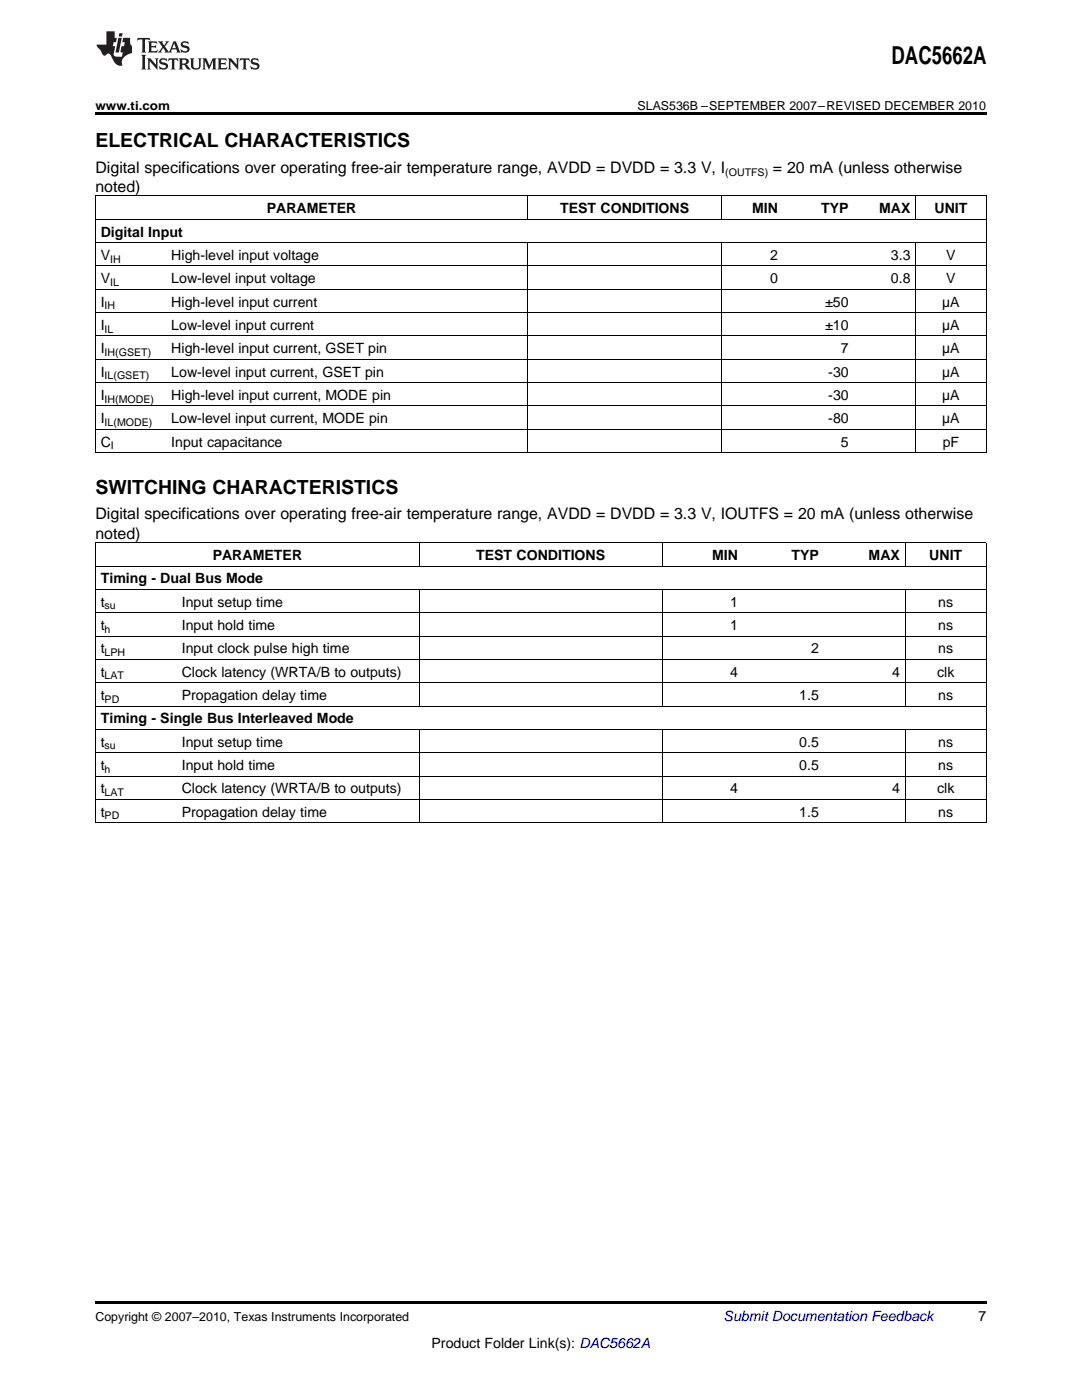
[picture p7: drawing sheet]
<svg xmlns="http://www.w3.org/2000/svg" width="216mm" height="279mm" viewBox="0 0 216 279" stroke-linecap="round" stroke-linejoin="round" font-family="sans-serif">
<defs><g id="words">
<text font-size="4.9" x="177.9" y="12.8">DAC5662A</text>
<g font-size="3.9">
<text x="19" y="29.3">ELECTRICAL CHARACTERISTICS</text>
<text x="19" y="98.5">SWITCHING CHARACTERISTICS</text>
</g>
<g font-size="3.2">
<text x="19" y="34.4">Digital specifications over operating free-air temperature range, AVDD = DVDD = 3.3 V, I</text>
<text x="154.2" y="34.4">= 20 mA (unless otherwise</text>
<text x="19" y="38.3">noted)</text>
<text x="19" y="103.6">Digital specifications over operating free-air temperature range, AVDD = DVDD = 3.3 V, IOUTFS = 20 mA (unless otherwise</text>
<text x="19" y="107.5">noted)</text>
</g>
<g font-size="2.8">
<text x="20.1" y="47.2">Digital Input</text>
<text x="53.2" y="42.5">PARAMETER</text>
<text x="111.8" y="42.5">TEST CONDITIONS</text>
<text x="150.1" y="42.5">MIN</text>
<text x="163.9" y="42.5">TYP</text>
<text x="175.4" y="42.5">MAX</text>
<text x="186.5" y="42.5">UNIT</text>
<text x="20.1" y="51.9">V</text>
<text x="34.2" y="51.9">High-level input voltage</text>
<text x="153.7" y="51.9">2</text>
<text x="177.8" y="51.9">3.3</text>
<text x="188.8" y="51.9">V</text>
<text x="20.1" y="56.5">V</text>
<text x="34.2" y="56.5">Low-level input voltage</text>
<text x="153.7" y="56.5">0</text>
<text x="177.8" y="56.5">0.8</text>
<text x="188.8" y="56.5">V</text>
<text x="20.1" y="61.2">I</text>
<text x="20.1" y="65.8">I</text>
<text x="34.2" y="61.2">High-level input current</text>
<text x="34.2" y="65.8">Low-level input current</text>
<text x="164.7" y="61.2">±50</text>
<text x="164.7" y="65.8">±10</text>
<text x="188" y="61.2">µA</text>
<text x="188" y="65.8">µA</text>
<text x="20.1" y="70.5">I</text>
<text x="34.2" y="70.5">High-level input current, GSET pin</text>
<text x="167.8" y="70.5">7</text>
<text x="188" y="70.5">µA</text>
<text x="20.1" y="75.1">I</text>
<text x="34.2" y="75.1">Low-level input current, GSET pin</text>
<text x="165.3" y="75.1">-30</text>
<text x="188" y="75.1">µA</text>
<text x="20.1" y="79.8">I</text>
<text x="34.2" y="79.8">High-level input current, MODE pin</text>
<text x="165.3" y="79.8">-30</text>
<text x="188" y="79.8">µA</text>
<text x="20.1" y="84.5">I</text>
<text x="20.1" y="89.1">C</text>
<text x="34.2" y="84.5">Low-level input current, MODE pin</text>
<text x="34.2" y="89.1">Input capacitance</text>
<text x="165.3" y="84.5">-80</text>
<text x="167.8" y="89.1">5</text>
<text x="188" y="84.5">µA</text>
<text x="188.1" y="89.1">pF</text>
<text x="42.4" y="111.8">PARAMETER</text>
<text x="95" y="111.8">TEST CONDITIONS</text>
<text x="142.1" y="111.8">MIN</text>
<text x="157.9" y="111.8">TYP</text>
<text x="173.3" y="111.8">MAX</text>
<text x="185.4" y="111.8">UNIT</text>
<text x="20.1" y="116.4">Timing - Dual Bus Mode</text>
<text x="20.1" y="121.1">t</text>
<text x="20.1" y="125.7">t</text>
<text x="36.3" y="121.1">Input setup time</text>
<text x="36.3" y="125.7">Input hold time</text>
<text x="145.7" y="121.1">1</text>
<text x="145.7" y="125.7">1</text>
<text x="187.2" y="121.1">ns</text>
<text x="187.2" y="125.7">ns</text>
<text x="20.1" y="130.4">t</text>
<text x="36.3" y="130.4">Input clock pulse high time</text>
<text x="161.9" y="130.4">2</text>
<text x="187.2" y="130.4">ns</text>
<text x="20.1" y="135">t</text>
<text x="36.3" y="135">Clock latency (WRTA/B to outputs)</text>
<text x="145.7" y="135">4</text>
<text x="178" y="135">4</text>
<text x="187" y="135">clk</text>
<text x="20.1" y="139.7">t</text>
<text x="36.3" y="139.7">Propagation delay time</text>
<text x="159.5" y="139.7">1.5</text>
<text x="187.2" y="139.7">ns</text>
<text x="20.1" y="144.4">Timing - Single Bus Interleaved Mode</text>
<text x="20.1" y="149">t</text>
<text x="36.3" y="149">Input setup time</text>
<text x="159.5" y="149">0.5</text>
<text x="187.2" y="149">ns</text>
<text x="20.1" y="153.7">t</text>
<text x="36.3" y="153.7">Input hold time</text>
<text x="159.5" y="153.7">0.5</text>
<text x="187.2" y="153.7">ns</text>
<text x="20.1" y="158.3">t</text>
<text x="36.3" y="158.3">Clock latency (WRTA/B to outputs)</text>
<text x="145.7" y="158.3">4</text>
<text x="178" y="158.3">4</text>
<text x="187" y="158.3">clk</text>
<text x="20.1" y="163">t</text>
<text x="36.3" y="163">Propagation delay time</text>
<text x="159.5" y="163">1.5</text>
<text x="187.2" y="163">ns</text>
<text x="195.3" y="263.6">7</text>
<text x="86.1" y="269">Product Folder Link(s): DAC5662A</text>
</g>
<text font-size="2.8" fill="#0000c8" x="144.4" y="263.6">Submit Documentation Feedback</text>
<g font-size="2.5">
<text x="19" y="21.9">www.ti.com</text>
<text x="127.2" y="21.9">SLAS536B –SEPTEMBER 2007–REVISED DECEMBER 2010</text>
<text x="19" y="263.6">Copyright © 2007–2010, Texas Instruments Incorporated</text>
</g>
<g font-size="2.1">
<text x="144.7" y="35.1">(OUTFS)</text>
<text x="22" y="52.4">IH</text>
<text x="22" y="57.1">IL</text>
<text x="20.9" y="61.7">IH</text>
<text x="20.9" y="66.4">IL</text>
<text x="20.9" y="71">IH(GSET)</text>
<text x="20.9" y="75.7">IL(GSET)</text>
<text x="20.9" y="80.4">IH(MODE)</text>
<text x="20.9" y="85">IL(MODE)</text>
<text x="22.1" y="89.7">I</text>
<text x="20.9" y="121.6">su</text>
<text x="20.9" y="126.3">h</text>
<text x="20.9" y="131">LPH</text>
<text x="20.9" y="135.6">LAT</text>
<text x="20.9" y="140.3">PD</text>
<text x="20.9" y="149.6">su</text>
<text x="20.9" y="154.2">h</text>
<text x="20.9" y="158.9">LAT</text>
<text x="20.9" y="163.5">PD</text>
</g>
</g></defs>
<g fill="#231f20">
<path d="M27.5 7.6l-.1 .5 .4-.2h.6v.1v2.1l-.2 .4h1l-.3-.4v-2.1l.1-.1h.5l.5 .2-.2-.5zM29.5 8.3l.2 .3v1.5l-.2 .4h1.8l.2-.6a1.04 1.04 0 0 1-1.3 .2v-.7h.6l.3 .2v-.6l-.3 .2h-.6v-.6l.8-.1 .4 .3-.2-.5zM31.5 8.3l.9 1.1-.9 1.1h.8l-.2-.2 .5-.7 .4 .7-.2 .2h1.5l-.1-.2 .1-.4h.9l.1 .4-.2 .2h1l-.3-.3-.7-1.9h-.5l-.9 2-.8-1 .9-1h-.8l.1 .3-.3 .5-.4-.6 .2-.2zM34.7 8.6l.4 1h-.7zM36.3 8.4a.63 .63 0 0 0-.2 .7 .63 .63 0 0 0 .6 .4l.6 .2 .1 .2a.75 .75 0 0 1-.7 .4 .75 .75 0 0 1-.6-.5l.1 .7 .1-.1a1.11 1.11 0 0 0 1.5-.6 1.13 1.13 0 0 0-1.2-.8l-.1-.4a1.04 1.04 0 0 1 1.2 .2l-.2-.5-.1 .1-.5-.2zM28.2 10.9l.2 .4v2.2l-.2 .4h1l-.3-.4v-2.2l.3-.4zM29.3 11.6l.3 .4v1.5l-.3 .4h.8l-.2-.4v-1.3l1.5 1.7v-1.9l.2-.4h-.7l.2 .4v.9l-1.1-1.3zM32 11.8a.62 .62 0 0 0-.2 .7 .62 .62 0 0 0 .6 .4l.6 .1 .1 .3a.76 .76 0 0 1-.7 .3 .76 .76 0 0 1-.6-.4l.1 .7 .1-.1a1.11 1.11 0 0 0 1.5-.6 1.13 1.13 0 0 0-1.2-.8l-.1-.4a1.04 1.04 0 0 1 1.2 .2l-.2-.6-.1 .1-.5-.1zM33.7 11.6l-.2 .6a.61 .61 0 0 1 .8-.3v1.6l-.2 .4h.9l-.2-.4v-1.6a.63 .63 0 0 1 .8 .3l-.2-.6zM35.6 11.6l.3 .4v1.5l-.3 .4h1l-.2-.2v-.8l.5 .2a.76 .76 0 0 0 1.2 .7l-1-1a.58 .58 0 0 0 .6-.5 .58 .58 0 0 0-.5-.6zM36.4 11.9h.1a.45 .45 0 0 1 .5 .1 .45 .45 0 0 1 .1 .5l-.7 .2zM37.9 11.6l.2 .2a2.17 2.17 0 0 0 .3 1.9 .99 .99 0 0 0 1.6-.6v-1.1l.2-.4h-.7l.2 .2a1.92 1.92 0 0 1-.2 1.8 .6 .6 0 0 1-.9-.5v-1.1l.2-.4zM40.4 11.6l.2 .4v1.5l-.2 .4h.7l-.2-.4v-1.4l.8 1.8 .8-1.8v1.4l-.2 .4h.9l-.2-.4v-1.5l.2-.4h-.8l-.6 1.5-.6-1.5zM43.4 11.6l.2 .4v1.5l-.2 .4h1.8l.2-.6a1.04 1.04 0 0 1-1.3 .1v-.6h.5l.4 .2v-.6l-.4 .2h-.5v-.7h.8l.3 .3-.1-.6zM45.5 11.6l.2 .4v1.5l-.2 .4h.7l-.2-.4v-1.3l1.5 1.7v-1.9l.2-.4h-.7l.2 .4v.9l-1.1-1.3zM47.9 11.6l-.1 .6a.61 .61 0 0 1 .8-.3v1.6l-.3 .4h1l-.3-.4 .1-1.6a.63 .63 0 0 1 .7 .3l-.1-.6zM50.2 11.8a.62 .62 0 0 0-.2 .7 .62 .62 0 0 0 .6 .4l.6 .1 .2 .3a.76 .76 0 0 1-.8 .3 .76 .76 0 0 1-.6-.4l.1 .7 .2-.1a1.11 1.11 0 0 0 1.5-.6 1.13 1.13 0 0 0-1.3-.8l-.1-.4a1.04 1.04 0 0 1 1.2 .2l-.1-.6-.2 .1-.5-.1z"/>
<path d="M21.2 6.3v2.6h-1.9l.1 .4 .7 .9a.91 .91 0 0 0 1 .8 .56 .56 0 0 1 .5-.3 .56 .56 0 0 1 .5 .3l.4 .8a1.53 1.53 0 0 0 1.9 1.2 1.54 1.54 0 0 1 1-2.1l.9-.3v-1.4a1.52 1.52 0 0 1-.3-1.6h-1.4l-.2 .8h.5l-.2 .8h-.4l-.2 1v.2l.4 .1-.2 .8a1.93 1.93 0 0 1-1.6-.3l.3-1.8h-.5l.2-.8h.4l.2-.8h-.4v-1.3zM23.6 7.6l-.6 2.9h.7l.6-2.9zM23.8 6.6l-.1 .7h.6l.2-.7z"/>
</g>
<path d="M19 22.5h177.8v.5h-177.8zM19 259.7h177.8v.5h-177.8z" fill="#000"/>
<g fill="none" stroke="#000" stroke-width=".2">
<path d="M19 39.1h177.8M19.1 39.2v51.2M105.3 39.2v4.6M144 39.2v4.6M182.7 39.2v4.6M196.8 39.2v51.2M19 57.7h177.8M19 53.1h177.8M19 48.4h177.8M19 43.8h177.8M105.3 48.5v41.9M144 48.5v41.9"/>
<path d="M182.7 48.5v41.9M19 76.4h177.8M19 71.7h177.8M19 67h177.8M19 62.4h177.8M19 90.3h177.8M19 85.7h177.8M19 81h177.8M19 117.6h177.8M19 113h177.8M19 108.3h177.8M19.1 108.4v55.9"/>
<path d="M83.6 108.4v4.6M83.6 117.7v23.3M132.1 108.4v4.6M132.1 117.7v23.3M180.6 108.4v4.6M180.6 117.7v23.3M196.8 108.4v55.9M19 136.3h177.8M19 131.6h177.8M19 126.9h177.8M19 122.3h177.8M19 159.5h177.8"/>
<path d="M19 154.9h177.8M19 150.2h177.8M19 145.6h177.8M19 140.9h177.8M83.6 145.6v18.7M132.1 145.6v18.7M180.6 145.6v18.7M19 164.2h177.8"/>
</g>
<use href="#words"/>
</svg>
